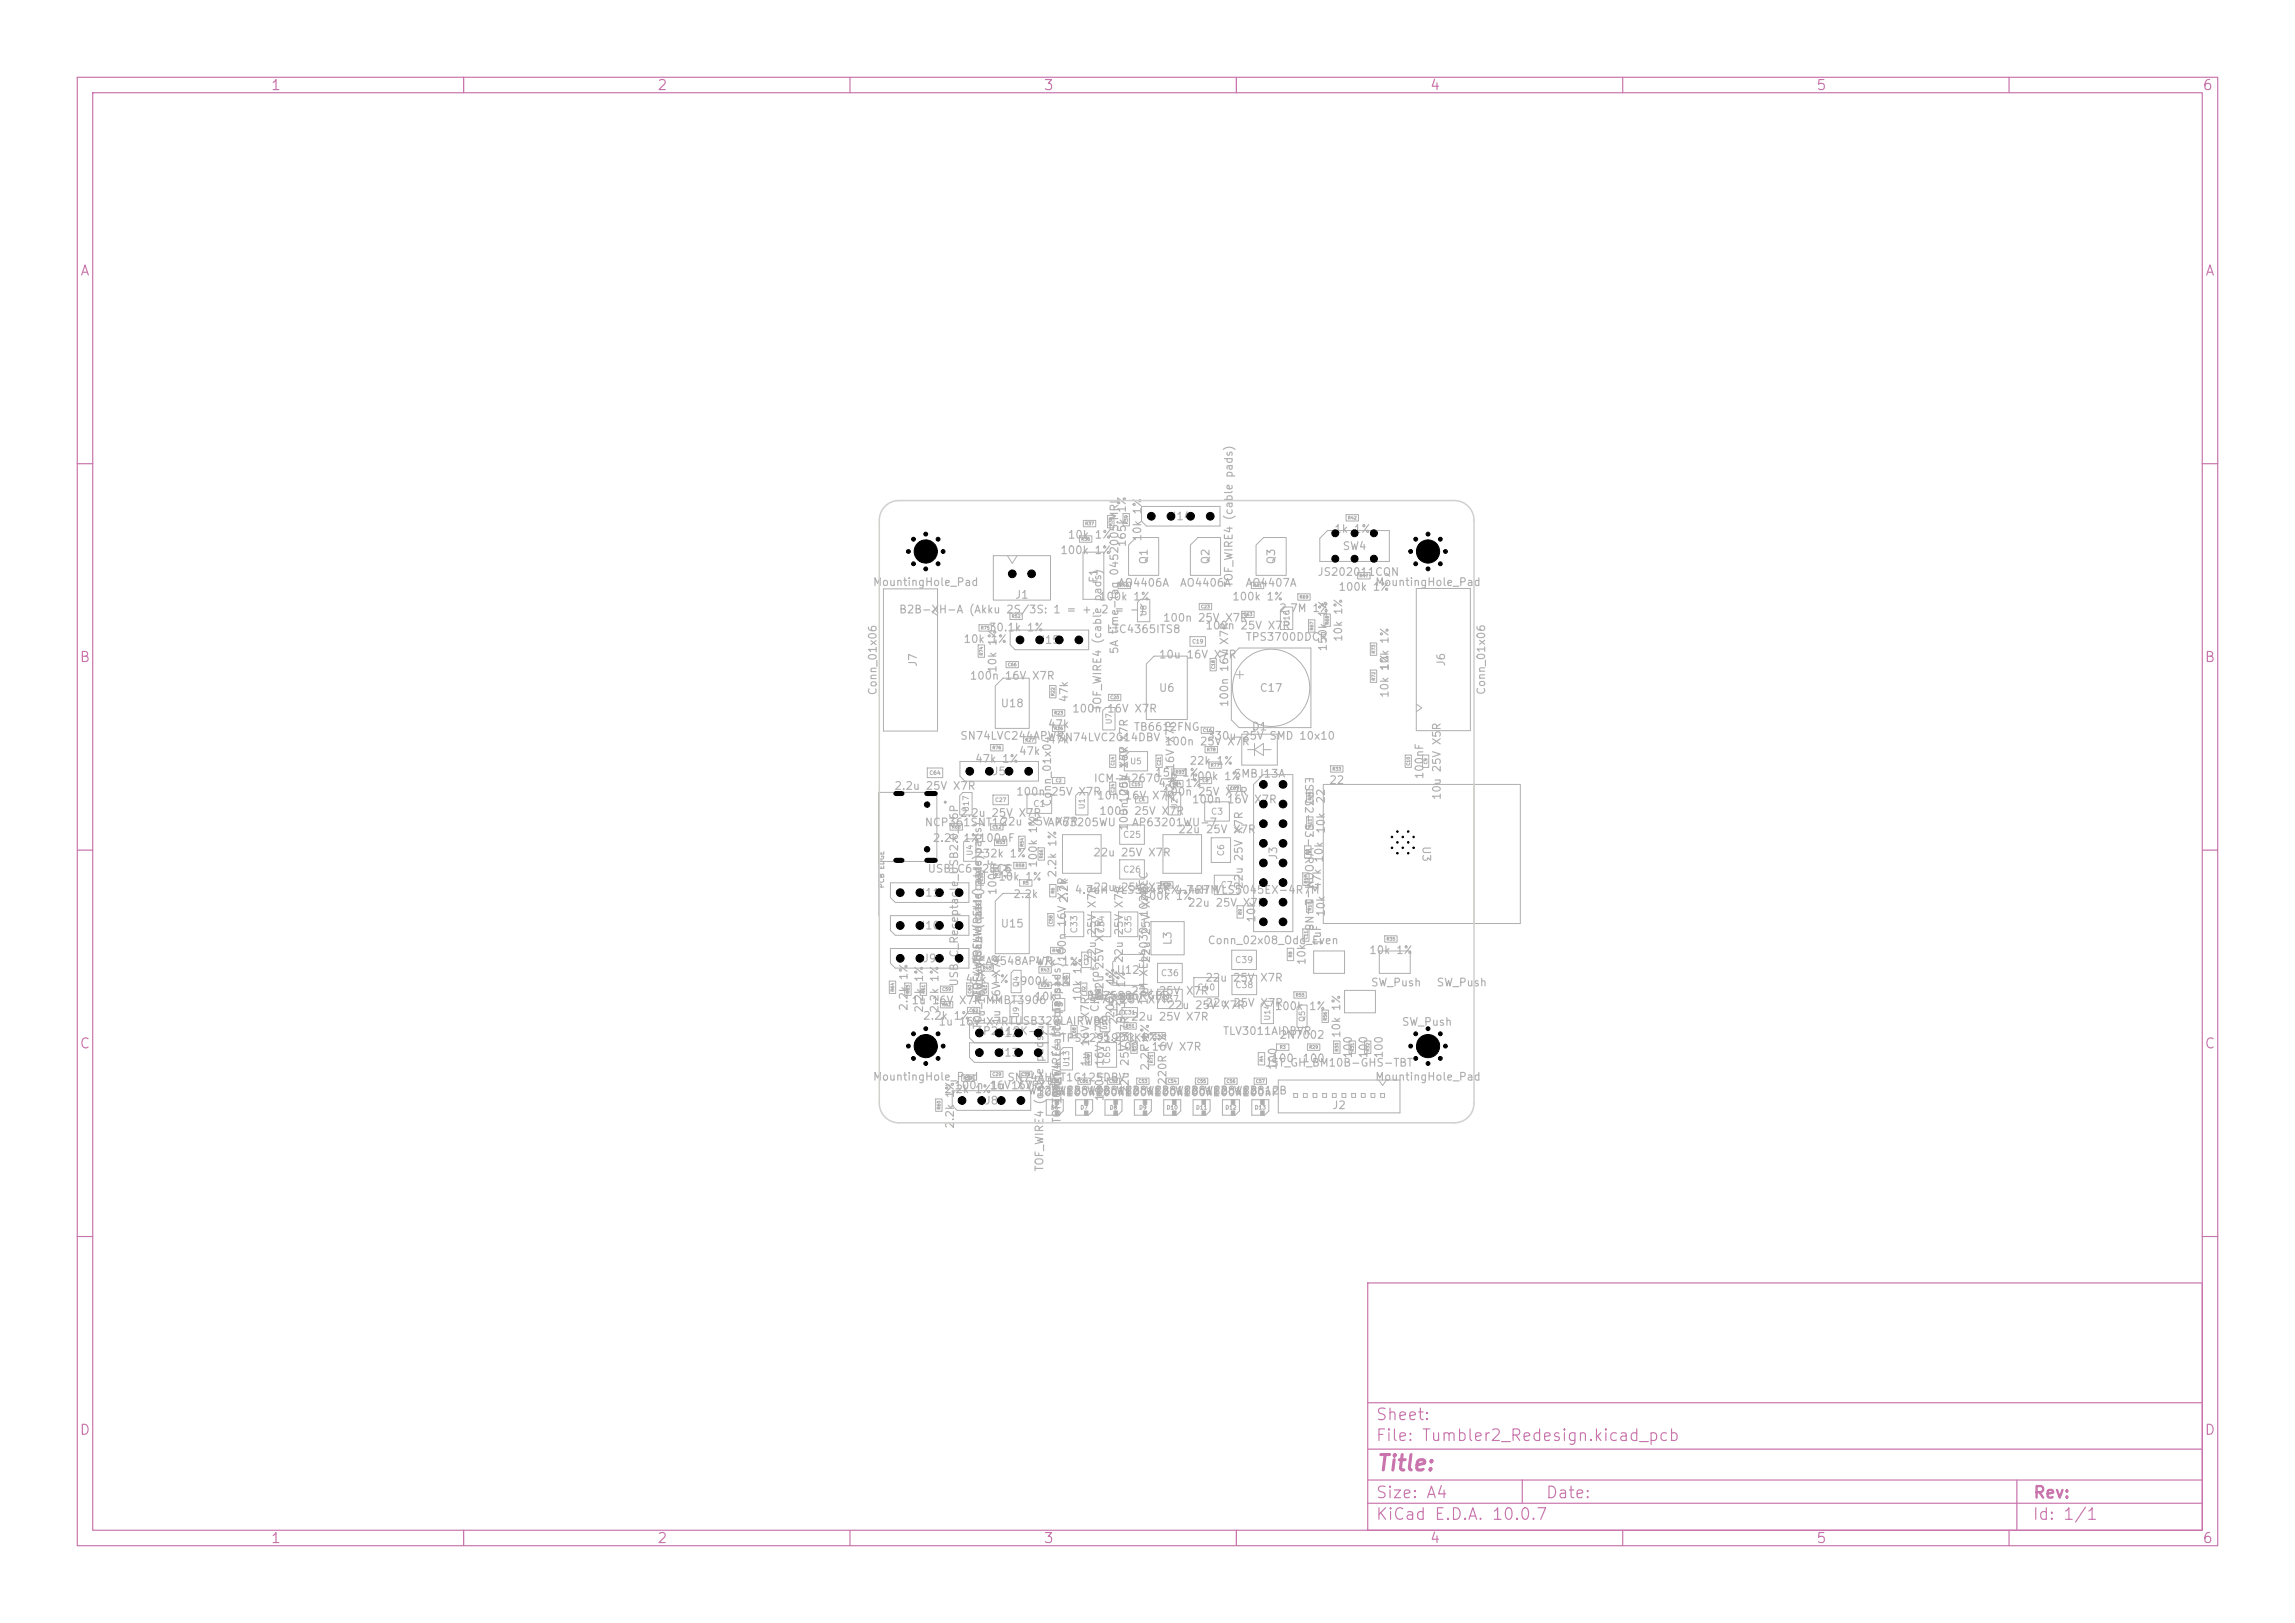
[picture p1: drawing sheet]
<svg xmlns="http://www.w3.org/2000/svg" width="297mm" height="210mm" viewBox="0 0 297 210" stroke-linecap="round" stroke-linejoin="round" font-family="sans-serif">
<defs><g id="words">
<text font-size="2" fill="#c872ab" x="178" y="190.8">Title:</text>
<g font-size="1.5" fill="#c872ab">
<text x="178" y="184.1">Sheet:</text>
<text x="178" y="186.8">File: Tumbler2_Redesign.kicad_pcb</text>
<text x="178" y="197">KiCad E.D.A. 10.0.7</text>
<text x="178" y="194.2">Size: A4</text>
<text x="200" y="194.2">Date:</text>
<text x="263" y="197">Id: 1/1</text>
<text x="263" y="194.2">Rev:</text>
</g>
<g font-size="1.3" fill="#c872ab">
<text x="35" y="12">1</text>
<text x="85" y="12">2</text>
<text x="135" y="12">3</text>
<text x="185" y="12">4</text>
<text x="235" y="12">5</text>
<text x="285" y="12">6</text>
<text x="10.3" y="36">A</text>
<text x="285.3" y="36">A</text>
<text x="10.2" y="86">B</text>
<text x="285.2" y="86">B</text>
<text x="10.2" y="136">C</text>
<text x="285.2" y="136">C</text>
<text x="10.2" y="186">D</text>
<text x="285.2" y="186">D</text>
<text x="35" y="200">1</text>
<text x="85" y="200">2</text>
<text x="135" y="200">3</text>
<text x="185" y="200">4</text>
<text x="235" y="200">5</text>
<text x="285" y="200">6</text>
</g>
<g font-size="1" fill="#afafaf">
<text x="137.1" y="71.9">100k 1%</text>
<text x="138.1" y="69.9">10k 1%</text>
<text x="145.9" y="70.9" transform="rotate(-90 145.9 70.9)">165k 1%</text>
<text x="147.9" y="70.1" transform="rotate(-90 147.9 70.1)">10k 1%</text>
<text x="151.4" y="67.6">J14</text>
<text x="172.6" y="69.2">1k 1%</text>
<text x="173.7" y="71.4">SW4</text>
<text x="112.9" y="76.1">MountingHole_Pad</text>
<text x="131.3" y="77.7">J1</text>
<text x="142.1" y="77.9">100k 1%</text>
<text x="142.3" y="75.5" transform="rotate(-90 142.3 75.5)">F1</text>
<text x="144.6" y="76.2">AO4406A</text>
<text x="148.8" y="73.1" transform="rotate(-90 148.8 73.1)">Q1</text>
<text x="152.6" y="76.2">AO4406A</text>
<text x="156.8" y="73.1" transform="rotate(-90 156.8 73.1)">Q2</text>
<text x="159.4" y="77.9">100k 1%</text>
<text x="159.8" y="76.1" transform="rotate(-90 159.8 76.1)">TOF_WIRE4 (cable pads)</text>
<text x="161.1" y="76.2">AO4407A</text>
<text x="165.3" y="73.1" transform="rotate(-90 165.3 73.1)">Q3</text>
<text x="170.4" y="74.8">JS202011CQN</text>
<text x="173.1" y="76.7">100k 1%</text>
<text x="177.9" y="76.1">MountingHole_Pad</text>
<text x="116.3" y="79.6">B2B-XH-A (Akku 2S/3S: 1 = +, 2 = -)</text>
<text x="124.6" y="83.4">10k 1%</text>
<text x="127.9" y="81.9">30.1k 1%</text>
<text x="134.4" y="83.6">J15</text>
<text x="143.1" y="82.2">LTC4365ITS8</text>
<text x="150.4" y="80.7">100n 25V X7R</text>
<text x="155.9" y="81.7">100n 25V X7R</text>
<text x="161.1" y="83.2">TPS3700DDCR</text>
<text x="165.5" y="79.4">2.7M 1%</text>
<text x="173.9" y="83.1" transform="rotate(-90 173.9 83.1)">10k 1%</text>
<text x="118.9" y="86.4" transform="rotate(-90 118.9 86.4)">J7</text>
<text x="125.4" y="88.2">100n 16V</text>
<text x="129.2" y="87.1" transform="rotate(-90 129.2 87.1)">10k 1%</text>
<text x="133.5" y="88.2">X7R</text>
<text x="145" y="84.7" transform="rotate(-90 145 84.7)">5A time-lag 0452005.MRL</text>
<text x="149.9" y="85.4">10u 16V X7R</text>
<text x="149.9" y="89.8">U6</text>
<text x="162.9" y="89.8">C17</text>
<text x="171.9" y="84.4" transform="rotate(-90 171.9 84.4)">150k 1%</text>
<text x="179.9" y="86.9" transform="rotate(-90 179.9 86.9)">10k 1%</text>
<text x="187.2" y="86.3" transform="rotate(-90 187.2 86.3)">J6</text>
<text x="192.4" y="90" transform="rotate(-90 192.4 90)">Conn_01x06</text>
<text x="113.7" y="90" transform="rotate(-90 113.7 90)">Conn_01x06</text>
<text x="124.2" y="96">SN74LVC244APWR</text>
<text x="129.4" y="91.8">U18</text>
<text x="135.5" y="94.4">47k</text>
<text x="138.4" y="91" transform="rotate(-90 138.4 91)">47k</text>
<text x="138.7" y="92.4">100n</text>
<text x="142.8" y="92.1" transform="rotate(-90 142.8 92.1)">TOF_WIRE4 (cable pads)</text>
<text x="143.2" y="92.4">16V X7R</text>
<text x="146.7" y="94.8">TB6612FNG</text>
<text x="156.1" y="96">330u 25V SMD 10x10</text>
<text x="159.2" y="91.6" transform="rotate(-90 159.2 91.6)">100n 16V X7R</text>
<text x="161.9" y="94.8">D1</text>
<text x="179.9" y="90.4" transform="rotate(-90 179.9 90.4)">10k 1%</text>
<text x="126.1" y="98.9">47k 1%</text>
<text x="128.4" y="100.6">J5</text>
<text x="131.8" y="97.9">47k</text>
<text x="135.5" y="96.4">47k</text>
<text x="136.8" y="96.2">SN74LVC2G14DBV</text>
<text x="141.5" y="101.5">ICM-42670-P</text>
<text x="146.2" y="99.6" transform="rotate(-90 146.2 99.6)">16V</text>
<text x="146.2" y="99.5" transform="rotate(-90 146.2 99.5)">X7R X7R</text>
<text x="149.4" y="100.7">15k 1%</text>
<text x="150.7" y="96.7">100n 25V X7R</text>
<text x="153.9" y="99.2">22k 1%</text>
<text x="153.9" y="101.2">100k 1%</text>
<text x="159.6" y="100.9">SMBJ13A</text>
<text x="168.6" y="100.4" transform="rotate(90 168.6 100.4)">ESP32-S3-WROOM-1-N8</text>
<text x="171.9" y="101.7">22</text>
<text x="184.4" y="100.9" transform="rotate(-90 184.4 100.9)">100nF</text>
<text x="115.7" y="102.4">2.2u 25V X7R</text>
<text x="119.6" y="107.2">NCP361SNT1G</text>
<text x="124.2" y="105.9">2.2u 25V X7R</text>
<text x="129.4" y="107.1">22u 25VAP63205WU</text>
<text x="131.4" y="103.2">100n 25V</text>
<text x="136.3" y="104.4" transform="rotate(-90 136.3 104.4)">Conn_01x04</text>
<text x="136.5" y="107.1">X7R</text>
<text x="139.5" y="103.2">X7R</text>
<text x="141.9" y="103.7">10n 16V X7R</text>
<text x="142.2" y="105.7">100n 25V X7R</text>
<text x="146.2" y="107.6" transform="rotate(-90 146.2 107.6)">100n100n</text>
<text x="146.2" y="103.1" transform="rotate(-90 146.2 103.1)">25V</text>
<text x="146.4" y="107.2">AP63201WU-7</text>
<text x="149.8" y="102.1">47k 1%</text>
<text x="150.4" y="103.2">100n 25V X7R</text>
<text x="152.2" y="103.8" transform="rotate(-90 152.2 103.8)">2.2u 16V X7R</text>
<text x="154.2" y="104.2">100n 16V X7R</text>
<text x="171.7" y="108" transform="rotate(-90 171.7 108)">10k</text>
<text x="171.7" y="104.1" transform="rotate(-90 171.7 104.1)">22</text>
<text x="186.7" y="103.6" transform="rotate(-90 186.7 103.6)">10u 25V X5R</text>
<text x="120" y="113.2">USBLC6-2SC6</text>
<text x="120.6" y="109.2">2.2k 1%100nF</text>
<text x="126.1" y="111.2">232k 1%</text>
<text x="131.2" y="113.9" transform="rotate(-90 131.2 113.9)">1M</text>
<text x="134.4" y="112.4" transform="rotate(-90 134.4 112.4)">100k 1%</text>
<text x="136.9" y="113.6" transform="rotate(-90 136.9 113.6)">2.2k 1%</text>
<text x="141.4" y="111.1">22u 25V X7R</text>
<text x="152.4" y="108.1">22u</text>
<text x="156" y="108.1">25V X7R</text>
<text x="165.5" y="111.3" transform="rotate(-90 165.5 111.3)">J3</text>
<text x="183.8" y="109.4" transform="rotate(90 183.8 109.4)">U3</text>
<text x="118.9" y="116.3">J11</text>
<text x="129.1" y="114.2">10k 1%</text>
<text x="129.2" y="115.9" transform="rotate(-90 129.2 115.9)">100nF</text>
<text x="131.1" y="116.4">2.2k</text>
<text x="138.2" y="116.5" transform="rotate(-90 138.2 116.5)">X7R</text>
<text x="139" y="115.9">4.7uH VLS5045EX-4R7M</text>
<text x="141.4" y="115.6">22u 25V X7R</text>
<text x="142.1" y="117.6" transform="rotate(-90 142.1 117.6)">X7R</text>
<text x="145.6" y="117.6" transform="rotate(-90 145.6 117.6)">X7R</text>
<text x="147.6" y="116.7">100k 1%</text>
<text x="152" y="115.9">4.7uH VLS5045EX-4R7M</text>
<text x="153.6" y="117.6">22u 25V X7R</text>
<text x="161.1" y="115.1" transform="rotate(-90 161.1 115.1)">22u 25V X7R</text>
<text x="162.7" y="119.5" transform="rotate(-90 162.7 119.5)">10k</text>
<text x="171.2" y="115.2" transform="rotate(-90 171.2 115.2)">47k 10k</text>
<text x="171.7" y="118.7" transform="rotate(-90 171.7 118.7)">10k</text>
<text x="118.9" y="120.5">J10</text>
<text x="119.4" y="124.8">J9</text>
<text x="125.7" y="125.1">TCA9548APWR</text>
<text x="127.3" y="124.6" transform="rotate(-90 127.3 124.6)">(cable pads)pads)pads)</text>
<text x="129.4" y="120.3">U15</text>
<text x="133.9" y="125.2">47k 1%</text>
<text x="138.2" y="124.6" transform="rotate(-90 138.2 124.6)">100n 16V 2.2k</text>
<text x="142.1" y="124.7" transform="rotate(-90 142.1 124.7)">22u</text>
<text x="142.1" y="121.1" transform="rotate(-90 142.1 121.1)">25V</text>
<text x="145.6" y="124.7" transform="rotate(-90 145.6 124.7)">22u</text>
<text x="145.6" y="121.1" transform="rotate(-90 145.6 121.1)">25V</text>
<text x="149.1" y="124.7" transform="rotate(-90 149.1 124.7)">22u 25V X7R</text>
<text x="151.9" y="122.4" transform="rotate(-90 151.9 122.4)">L3</text>
<text x="156.2" y="122.4">Conn_02x08_Odd_Even</text>
<text x="169.2" y="125" transform="rotate(-90 169.2 125)">10k</text>
<text x="171.2" y="122.5" transform="rotate(-90 171.2 122.5)">1uF</text>
<text x="177.1" y="123.7">10k 1%</text>
<text x="117.7" y="130.9" transform="rotate(-90 117.7 130.9)">2.2k 1%</text>
<text x="117.9" y="130.2">1u 16V X7R MMBT3906</text>
<text x="119.7" y="131.1" transform="rotate(-90 119.7 131.1)">2.2k 1%</text>
<text x="121.7" y="131.1" transform="rotate(-90 121.7 131.1)">2.2k 1%</text>
<text x="124.2" y="127.7" transform="rotate(-90 124.2 127.7)">USB_C_Receptacle_USB2.0_16P</text>
<text x="124.9" y="127.4">47k 1%</text>
<text x="127.3" y="129" transform="rotate(-90 127.3 129)">TOF_WIRE4 (cable</text>
<text x="131.9" y="127.7">900k 1%</text>
<text x="133.8" y="129.7">10k</text>
<text x="140.2" y="129.6" transform="rotate(-90 140.2 129.6)">10k 1%</text>
<text x="140.5" y="129.6">BQ25886RGER</text>
<text x="140.9" y="130.1">4.7u 25V X7R</text>
<text x="142.4" y="131.1" transform="rotate(-90 142.4 131.1)">CHG rot</text>
<text x="143" y="129.5" transform="rotate(-90 143 129.5)">2.2u 25V X7R</text>
<text x="144.4" y="126.3">U12</text>
<text x="144.4" y="131.9" transform="rotate(-90 144.4 131.9)">200k</text>
<text x="144.4" y="127.4" transform="rotate(-90 144.4 127.4)">1%</text>
<text x="146.3" y="129">22u</text>
<text x="148.8" y="130.1" transform="rotate(-90 148.8 130.1)">1uH XEL4030-102MEC</text>
<text x="149.9" y="129">25V</text>
<text x="151" y="130.8">22u 25V X7R</text>
<text x="153.4" y="129">X7R</text>
<text x="155.9" y="127.3">22u</text>
<text x="155.9" y="130.5">22u 25V X7R</text>
<text x="159.5" y="127.3">25V</text>
<text x="163" y="127.3">X7R</text>
<text x="164.9" y="130.9">100k</text>
<text x="169.3" y="130.9">1%</text>
<text x="177.3" y="127.9">SW_Push</text>
<text x="185.8" y="127.9">SW_Push</text>
<text x="119.4" y="132.2">2.2k 1%</text>
<text x="121.4" y="132.9">1u 16V X7RTUSB320LAIRWBR</text>
<text x="126.3" y="134.2">AP2112K-3.3</text>
<text x="127.3" y="133.3" transform="rotate(-90 127.3 133.3)">TOF_WIRE4 TOF_WIRE4 (cable</text>
<text x="127.7" y="132.6" transform="rotate(-90 127.7 132.6)">1u 16V X7R</text>
<text x="129.1" y="134.4">J12</text>
<text x="129.1" y="137">J13</text>
<text x="129.7" y="132.6" transform="rotate(-90 129.7 132.6)">1u 16V X7R</text>
<text x="137.2" y="135.1">TPS22919DCKR</text>
<text x="142.7" y="134.9">5.23k</text>
<text x="143" y="134.5" transform="rotate(-90 143 134.5)">X7R</text>
<text x="144.4" y="136.2">100n 16V X7R</text>
<text x="144.8" y="132.7" transform="rotate(-90 144.8 132.7)">2.15k 1%</text>
<text x="145.8" y="132.5" transform="rotate(-90 145.8 132.5)">953R 1%</text>
<text x="146.3" y="132.3">22u 25V X7R</text>
<text x="158.2" y="134.2">TLV3011AIDBVR</text>
<text x="164.5" y="137.7">100</text>
<text x="165.5" y="134.7">2N7002</text>
<text x="168.5" y="137.7">100</text>
<text x="173.7" y="134.4" transform="rotate(-90 173.7 134.4)">10k 1%</text>
<text x="175.2" y="137" transform="rotate(-90 175.2 137)">100</text>
<text x="177.2" y="137" transform="rotate(-90 177.2 137)">100</text>
<text x="179.2" y="137" transform="rotate(-90 179.2 137)">100</text>
<text x="181.3" y="133">SW_Push</text>
<text x="112.9" y="140.1">MountingHole_Pad</text>
<text x="122.1" y="141.7">2.2k 1%</text>
<text x="123.4" y="141.2">100n 16V16V</text>
<text x="127.4" y="143.2">J8</text>
<text x="128.1" y="141.2">1u</text>
<text x="130.3" y="140.2">SN74AHCT1G125DBV</text>
<text x="131.5" y="141.2">X7RX7R</text>
<text x="132.9" y="141.9">WS2812B WS2812B WS2812B WS2812B</text>
<text x="134.1" y="142.1">100nF</text>
<text x="136.7" y="141.9">WS2812B WS2812B WS2812B WS2812B</text>
<text x="137.5" y="142.9" transform="rotate(-90 137.5 142.9)">TOF_WIRE4 (cable pads)</text>
<text x="137.9" y="142.1">100nF</text>
<text x="141.2" y="138.1" transform="rotate(-90 141.2 138.1)">1u 16V X7R</text>
<text x="141.7" y="142.1">100nF</text>
<text x="143" y="142.6" transform="rotate(-90 143 142.6)">100n</text>
<text x="143" y="138.1" transform="rotate(-90 143 138.1)">16V</text>
<text x="145.5" y="142.1">100nF</text>
<text x="146.3" y="141.6" transform="rotate(-90 146.3 141.6)">22u 25V X7R</text>
<text x="148.9" y="138.6" transform="rotate(-90 148.9 138.6)">2.2k 1%</text>
<text x="149.3" y="142.1">100nF</text>
<text x="151.2" y="140.5" transform="rotate(-90 151.2 140.5)">220R 1%</text>
<text x="153.1" y="142.1">100nF</text>
<text x="156.9" y="142.1">100nF</text>
<text x="160.7" y="142.1">100nF</text>
<text x="163.7" y="138.3">JST_GH_BM10B-GHS-TBT</text>
<text x="165.4" y="138.5" transform="rotate(-90 165.4 138.5)">100</text>
<text x="172.3" y="143.8">J2</text>
<text x="177.9" y="140.1">MountingHole_Pad</text>
<text x="123.7" y="146.1" transform="rotate(-90 123.7 146.1)">2.2k 1%</text>
<text x="137.5" y="145.5" transform="rotate(-90 137.5 145.5)">TOF_WIRE4 (cable pads)</text>
<text x="135.3" y="151.7" transform="rotate(-90 135.3 151.7)">TOF_WIRE4 (cable pads)</text>
</g>
<g font-size=".8" fill="#afafaf">
<text x="146.2" y="99.1">U5</text>
<text x="133.6" y="104.6">C1</text>
<text x="156.6" y="105.6">C3</text>
<text x="145.3" y="108.6">C25</text>
<text x="145.3" y="113.1">C26</text>
<text x="158.6" y="110.9" transform="rotate(-90 158.6 110.9)">C6</text>
<text x="157.9" y="115.1">C7</text>
<text x="139.6" y="120.8" transform="rotate(-90 139.6 120.8)">C33</text>
<text x="143.1" y="120.8" transform="rotate(-90 143.1 120.8)">C34</text>
<text x="146.6" y="120.8" transform="rotate(-90 146.6 120.8)">C35</text>
<text x="159.8" y="124.8">C39</text>
<text x="150.2" y="126.5">C36</text>
<text x="150.2" y="129.9">C37</text>
<text x="154.9" y="128.4">C40</text>
<text x="159.8" y="128.1">C38</text>
<text x="143.9" y="137.7" transform="rotate(-90 143.9 137.7)">C65</text>
</g>
<g font-size=".7" fill="#afafaf">
<text x="148.5" y="79.8" transform="rotate(-90 148.5 79.8)">U8</text>
<text x="167" y="81.1" transform="rotate(-90 167 81.1)">U16</text>
<text x="144" y="93.8" transform="rotate(-90 144 93.8)">U7</text>
<text x="125.5" y="105.1" transform="rotate(-90 125.5 105.1)">U17</text>
<text x="140.5" y="104.8" transform="rotate(-90 140.5 104.8)">U1</text>
<text x="152.5" y="104.8" transform="rotate(-90 152.5 104.8)">U2</text>
<text x="126" y="110.8" transform="rotate(-90 126 110.8)">U4</text>
<text x="132" y="131.8" transform="rotate(-90 132 131.8)">U9</text>
<text x="132" y="127.8" transform="rotate(-90 132 127.8)">Q4</text>
<text x="164.5" y="132.1" transform="rotate(-90 164.5 132.1)">U14</text>
<text x="169" y="132.3" transform="rotate(-90 169 132.3)">Q5</text>
<text x="138.5" y="138.1" transform="rotate(-90 138.5 138.1)">U13</text>
</g>
<text font-size=".6" fill="#afafaf" x="114.6" y="115" transform="rotate(-90 114.6 115)">PCB EDGE</text>
<g font-size=".5" fill="#afafaf">
<text x="154.2" y="83.4">C19</text>
<text x="120.2" y="100.4">C64</text>
<text x="128.7" y="103.9">C27</text>
<text x="141" y="125" transform="rotate(-90 141 125)">C32</text>
<text x="145.4" y="131.4">C31</text>
<text x="143.4" y="133.3" transform="rotate(-90 143.4 133.3)">U11</text>
<text x="136" y="143.7">D6</text>
<text x="139.8" y="143.7">D7</text>
<text x="143.6" y="143.7">D8</text>
<text x="147.4" y="143.7">D9</text>
<text x="150.9" y="143.7">D10</text>
<text x="154.7" y="143.7">D11</text>
<text x="158.5" y="143.7">D12</text>
<text x="162.3" y="143.7">D13</text>
</g>
<g font-size=".4" fill="#afafaf">
<text x="139.9" y="70.1">R36</text>
<text x="140.4" y="68.1">R37</text>
<text x="144.1" y="68.1" transform="rotate(-90 144.1 68.1)">R38</text>
<text x="146.1" y="67.9" transform="rotate(-90 146.1 67.9)">R39</text>
<text x="174.4" y="67.3">R42</text>
<text x="144.9" y="76.1">R40</text>
<text x="162.1" y="76.1">R41</text>
<text x="168.1" y="77.6">R69</text>
<text x="175.9" y="74.8">R47</text>
<text x="126.9" y="81.6">R75</text>
<text x="130.9" y="80.1">R52</text>
<text x="155.4" y="78.8">C23</text>
<text x="160.9" y="79.8">C63</text>
<text x="170.1" y="81.6" transform="rotate(-90 170.1 81.6)">R67</text>
<text x="172.1" y="80.9" transform="rotate(-90 172.1 80.9)">R68</text>
<text x="127.3" y="84.9" transform="rotate(-90 127.3 84.9)">R74</text>
<text x="130.4" y="86.3">C66</text>
<text x="157.3" y="86.6" transform="rotate(-90 157.3 86.6)">C18</text>
<text x="178.1" y="88.1" transform="rotate(-90 178.1 88.1)">R72</text>
<text x="178.1" y="84.6" transform="rotate(-90 178.1 84.6)">R73</text>
<text x="136.4" y="92.6">R23</text>
<text x="136.4" y="94.6">R26</text>
<text x="136.6" y="90.1" transform="rotate(-90 136.6 90.1)">R22</text>
<text x="143.6" y="90.6">C20</text>
<text x="155.6" y="94.8">C16</text>
<text x="128.4" y="97.1">R76</text>
<text x="132.6" y="96.1">R27</text>
<text x="136.6" y="101.3">C2</text>
<text x="144.3" y="99.1" transform="rotate(-90 144.3 99.1)">C14</text>
<text x="146.4" y="101.8">C15</text>
<text x="150.3" y="99.1" transform="rotate(-90 150.3 99.1)">C21</text>
<text x="151.7" y="101.7">R94</text>
<text x="152.1" y="100.2">R93</text>
<text x="155.6" y="101.3">C8</text>
<text x="156.1" y="97.3">R78</text>
<text x="156.6" y="99.3">R77</text>
<text x="172.4" y="99.8">R33</text>
<text x="182.6" y="99.1" transform="rotate(-90 182.6 99.1)">C10</text>
<text x="184.8" y="98.9" transform="rotate(-90 184.8 98.9)">C9</text>
<text x="123.1" y="107.3">R65</text>
<text x="128.4" y="107.3">C12</text>
<text x="144.3" y="102.6" transform="rotate(-90 144.3 102.6)">C24</text>
<text x="147.3" y="103.8">C4</text>
<text x="159.1" y="102.3">C67</text>
<text x="169.8" y="107.1" transform="rotate(-90 169.8 107.1)">R11</text>
<text x="169.8" y="103.6" transform="rotate(-90 169.8 103.6)">R34</text>
<text x="128.9" y="109.3">R53</text>
<text x="129.3" y="113.4" transform="rotate(-90 129.3 113.4)">R14</text>
<text x="131.4" y="112.3">R58</text>
<text x="132.6" y="109.6" transform="rotate(-90 132.6 109.6)">R54</text>
<text x="135.1" y="111.1" transform="rotate(-90 135.1 111.1)">R66</text>
<text x="169.6" y="110.7" transform="rotate(-90 169.6 110.7)">R7</text>
<text x="127.3" y="114.1" transform="rotate(-90 127.3 114.1)">C13</text>
<text x="132.3" y="114.6">R5</text>
<text x="136.3" y="119.6" transform="rotate(-90 136.3 119.6)">C58</text>
<text x="136.6" y="115.7" transform="rotate(-90 136.6 115.7)">R6</text>
<text x="150.4" y="114.8">R70</text>
<text x="160.8" y="118.4" transform="rotate(-90 160.8 118.4)">R9</text>
<text x="169.3" y="114.4" transform="rotate(-90 169.3 114.4)">R17</text>
<text x="169.8" y="117.9" transform="rotate(-90 169.8 117.9)">R10</text>
<text x="127.1" y="125.6">R45</text>
<text x="134.6" y="125.8">R43</text>
<text x="136.1" y="123.3">R46</text>
<text x="167.3" y="123.9" transform="rotate(-90 167.3 123.9)">R8</text>
<text x="169.3" y="121.6" transform="rotate(-90 169.3 121.6)">C11</text>
<text x="179.4" y="121.8">R35</text>
<text x="115.8" y="128.4" transform="rotate(-90 115.8 128.4)">R64</text>
<text x="117.8" y="128.6" transform="rotate(-90 117.8 128.6)">R63</text>
<text x="119.8" y="128.6" transform="rotate(-90 119.8 128.6)">R61</text>
<text x="121.9" y="130.3">R62</text>
<text x="121.9" y="128.3">C59</text>
<text x="125.4" y="131.1">C62</text>
<text x="125.8" y="128.6" transform="rotate(-90 125.8 128.6)">C60</text>
<text x="127.8" y="128.6" transform="rotate(-90 127.8 128.6)">C61</text>
<text x="134.6" y="127.8">R28</text>
<text x="136.4" y="130.3">U10</text>
<text x="138.3" y="127.4" transform="rotate(-90 138.3 127.4)">R44</text>
<text x="140.6" y="128.4" transform="rotate(-90 140.6 128.4)">D2</text>
<text x="142.6" y="129.1" transform="rotate(-90 142.6 129.1)">R48</text>
<text x="167.6" y="129.1">R55</text>
<text x="139.3" y="134.1" transform="rotate(-90 139.3 134.1)">C68</text>
<text x="141.2" y="137.6" transform="rotate(-90 141.2 137.6)">C41</text>
<text x="145.6" y="133.1">R51</text>
<text x="147.1" y="136.1" transform="rotate(-90 147.1 136.1)">R57</text>
<text x="149.3" y="137.6" transform="rotate(-90 149.3 137.6)">R71</text>
<text x="149.4" y="134.3">C42</text>
<text x="163.6" y="137.4" transform="rotate(-90 163.6 137.4)">R4</text>
<text x="165.6" y="135.8">R3</text>
<text x="169.4" y="135.8">R29</text>
<text x="171.8" y="132.1" transform="rotate(-90 171.8 132.1)">R56</text>
<text x="173.3" y="136.1" transform="rotate(-90 173.3 136.1)">R30</text>
<text x="175.3" y="136.1" transform="rotate(-90 175.3 136.1)">R31</text>
<text x="177.3" y="136.1" transform="rotate(-90 177.3 136.1)">R32</text>
<text x="121.8" y="143.6" transform="rotate(-90 121.8 143.6)">R60</text>
<text x="124.6" y="139.8">R59</text>
<text x="128.4" y="139.3">C29</text>
<text x="132.1" y="139.3">C28</text>
<text x="135.9" y="140.2">C50</text>
<text x="139.7" y="140.2">C51</text>
<text x="143.5" y="140.2">C52</text>
<text x="147.3" y="140.2">C53</text>
<text x="151.1" y="140.2">C54</text>
<text x="154.9" y="140.2">C55</text>
<text x="158.7" y="140.2">C56</text>
<text x="162.5" y="140.2">C57</text>
</g>
<g font-size=".3" fill="#afafaf">
<text x="145.4" y="129.5" transform="rotate(-90 145.4 129.5)">R49</text>
<text x="146.4" y="129.5" transform="rotate(-90 146.4 129.5)">R50</text>
</g>
</g></defs>
<g fill="none" stroke="#c872ab" stroke-width=".15">
<path d="M10 10h277v190h-277zM12 12h273v186h-273zM60 10v2M110 10v2M160 10v2M210 10v2M260 10v2M10 60h2M285 60h2M10 110h2M285 110h2M10 160h2"/>
<path d="M177 166h108v32h-108zM285 160h2M60 198v2M110 198v2M160 198v2M177 194.5h108M177 191.5h108M177 187.5h108M177 181.5h108M197 191.5v3M210 198v2M260 198v2"/>
<path d="M261 191.5v6.5"/>
</g>
<g fill="none" stroke="#afafaf" stroke-width=".13">
<path d="M114.3 76.2h7v18.4h-7zM121.3 78.6l-.7 .5 .7 .5M128.5 71.9h7.4v5.8h-7.4zM130.4 71.9l.6 1 .6-1M130.7 79.3h1.6v.9h-1.6zM139.7 69.3h1.6v.9h-1.6zM140.2 71.5h2.6v6.1h-2.6zM140.2 67.3h1.6v.9h-1.6zM143.3 66.7h.9v1.6h-.9zM144.7 75.3h1.6v.9h-1.6zM145.3 66.4h.9v1.6h-.9zM146 70.5l1-.9h2.9v4.8h-3.9z"/>
<path d="M147.6 77.6h1.2v2.8h-1.6v-2.4zM147.7 65.5h10.2v2.6h-9.5l-.7-.7zM154 70.5l1-.9h2.9v4.8h-3.9zM155.2 78.1h1.6v.8h-1.6zM160.7 79.1h1.6v.8h-1.6zM161.9 75.3h1.7v.9h-1.7zM163.5 69.6h3v4.8h-3.9v-3.9zM166.1 78.6h1.2v2.8h-1.6v-2.4zM167.9 76.8h1.7v.9h-1.7zM171.3 79.4h.9v1.6h-.9zM171.8 68.7h8v4h-9v-3zM174.2 66.6h1.6v.8h-1.6z"/>
<path d="M175.7 74.1h1.6v.8h-1.6zM183.3 76.1h7v18.4h-7zM120 99.4h2v1.2h-2zM124.2 98.5h10.2v2.6h-9.5l-.7-.7zM126.6 83.4h.8v1.7h-.8zM126.7 80.8h1.6v.9h-1.6zM128.2 96.3h1.6v.9h-1.6zM129.8 87.7h3.4v6.6h-4.4v-5.6zM130.2 85.6h1.6v.8h-1.6zM130.7 81.5h10.2v2.6h-9.5l-.7-.7zM132.5 95.3h1.6v.9h-1.6zM135.8 88.7h.9v1.6h-.9z"/>
<path d="M136.2 91.8h1.6v.9h-1.6zM136.2 93.8h1.6v.9h-1.6zM143.1 91.5h1.2v2.9h-1.6v-2.4zM143.5 89.8h1.6v.9h-1.6zM143.6 97.7h.8v1.6h-.8zM146.1 97.3h2.4v2.5h-3v-1.9zM149.3 84.9h4.3v8.2h-5.3v-7.2zM149.6 97.7h.8v1.6h-.8zM151.9 99.5h1.6v.8h-1.6zM154 82.4h2v1.2h-2zM155.5 94.1h1.5v.8h-1.5zM155.9 96.6h1.7v.8h-1.7z"/>
<path d="M156.5 98.6h1.5v.8h-1.5zM156.6 85.2h.8v1.6h-.8zM159.3 84.9l1-1h9.3v10.3h-9.3l-1-1zM159.9 87.3h1M160.4 86.8v1M160.7 95h4.6v4h-4.6zM161.4 97h1M162.4 96.2v1.6M162.4 97l1.1-.8v1.6zM163.5 97h1M169.3 80.2h.9v1.6h-.9zM172.2 99.1h1.6v.8h-1.6z"/>
<path d="M177.3 86.7h.9v1.6h-.9zM177.3 83.2h.9v1.6h-.9zM181.9 97.7h.7v1.6h-.7zM183.3 91.1l.7 .5-.7 .5M184.1 97.7h.8v1.6h-.8zM113.7 102.5h7.5v9h-7.5zM113.7 102.5v16M115.2 118.5h10.2v2.5h-9.5l-.7-.6zM115.2 114.2h10.2v2.6h-9.5l-.7-.7zM122.9 106.6h1.6v.8h-1.6zM124.6 102.5h1.2v2.9h-1.6v-2.4zM125.1 108.5h1.2v3h-1.6v-2.5z"/>
<path d="M126.6 112.7h.8v1.6h-.8zM128.2 106.6h1.6v.8h-1.6zM128.5 102.9h2v1.2h-2zM128.6 112h.8v1.5h-.8zM128.7 108.6h1.6v.8h-1.6zM129.8 115.6h3.4v7.8h-4.4v-6.8zM131.2 111.6h1.6v.8h-1.6zM131.8 108.2h.9v1.6h-.9zM131.9 113.8h1.6v.9h-1.6zM132.9 102.8h3.2v2.4h-3.2zM134.3 109.7h.9v1.6h-.9zM135.6 118.2h.8v1.6h-.8z"/>
<path d="M135.8 114.5h.9v1.6h-.9zM136.2 100.6h1.6v.8h-1.6zM137.5 108h5v5h-5zM137.8 118h2.4v3.2h-2.4zM139.6 102.5h1.2v2.9h-1.6v-2.4zM141.2 118h2.6v3.2h-2.6zM143.6 101.2h.8v1.6h-.8zM144.8 118h2.4v3.2h-2.4zM144.9 106.8h3.2v2.4h-3.2zM144.9 111.2h3.2v2.6h-3.2zM146.2 101.1h1.6v.8h-1.6zM146.9 103.1h1.7v.8h-1.7z"/>
<path d="M148.9 119.2h4.3v4.3h-4.3zM150.2 114.1h1.6v.8h-1.6zM150.5 108h5v5h-5zM151.5 101h1.6v.8h-1.6zM151.6 102.5h1.2v2.9h-1.6v-2.4zM155.2 100.6h1.6v.8h-1.6zM155.9 103.8h3.2v2.4h-3.2zM156.8 108.4h2.5v3.2h-2.5zM157.2 113.2h3.1v2.6h-3.1zM158.9 101.6h1.7v.8h-1.7zM160.1 117.2h.8v1.6h-.8zM163.5 100.2h3.8v20.4h-5.1v-19.1z"/>
<path d="M168.6 112.9h.8v1.6h-.8zM168.8 109.5h.9v1.6h-.9zM169.1 102.2h.8v1.6h-.8zM169.1 116.5h.8v1.6h-.8zM169.1 105.7h.8v1.6h-.8zM171.2 101.5h25.6v18h-25.6zM190.7 101.5v18M115.1 126.9h.8v1.6h-.8zM115.2 122.7h10.2v2.6h-9.5l-.7-.7zM117.1 127.2h.8v1.6h-.8zM119.1 127.2h.8v1.6h-.8zM121.7 129.6h1.6v.8h-1.6z"/>
<path d="M121.7 127.6h1.6v.8h-1.6zM124.5 139.1h1.6v.8h-1.6zM125.1 127.2h.8v1.6h-.8zM125.2 130.4h1.6v.8h-1.6zM126.1 134.9l-.6-.6v-1.9h10.1v5.1h-9.5l-.6-.7v-1.9h10.1M126.9 124.8h1.6v.9h-1.6zM127.1 127.2h.8v1.6h-.8zM128.2 138.6h1.6v.8h-1.6zM131.1 129.5h1.2v3h-1.6v-2.6zM131.2 125.5h1v3h-1.4v-2.6zM131.9 138.6h1.6v.8h-1.6zM134.5 127.1h1.6v.8h-1.6z"/>
<path d="M134.5 125.1h1.6v.8h-1.6zM135.7 139.5h1.6v.8h-1.6zM135.9 122.6h1.6v.8h-1.6zM136.6 129.2h1.2v1.6h-1.6v-1.2zM137.6 125.9h.8v1.6h-.8zM137.6 135.5h1.2v3h-1.6v-2.6zM138.6 132.7h.8v1.6h-.8zM139.5 139.5h1.6v.8h-1.6zM139.8 127.2h.8v1.6h-.5l-.3-.3zM140 123.2h1.2v2h-1.2zM140.5 136.2h.7v1.6h-.7zM141.8 127.7h.9v1.6h-.9z"/>
<path d="M142 134.9h2.5v3.2h-2.5zM142.4 131.8l.3-.3h.9v2h-1.2zM143.3 139.5h1.6v.8h-1.6zM144 124.5l1-1h3v4h-4zM145 128.5h.5v1.1h-.5zM145.2 130.4h2v1.2h-2zM145.5 132.3h1.5v.9h-1.5zM146 128.5h.5v1.1h-.5zM146.3 134.7h.9v1.6h-.9zM147.1 139.5h1.6v.8h-1.6zM148.6 136.2h.8v1.6h-.8zM149.2 133.6h1.6v.8h-1.6z"/>
<path d="M149.8 124.7h3.2v2.5h-3.2zM149.8 128h3.2v2.5h-3.2zM150.9 139.5h1.6v.8h-1.6zM154.5 126.5h3.2v2.5h-3.2zM154.7 139.5h1.6v.8h-1.6zM158.5 139.5h1.6v.8h-1.6zM159.4 122.9h3.2v2.6h-3.2zM159.4 126.2h3.2v2.5h-3.2zM162.3 139.5h1.6v.8h-1.6zM162.8 136.2h.9v1.6h-.9zM163.6 129.5h1.2v3h-1.6v-2.6zM165.2 135.1h1.6v.8h-1.6z"/>
<path d="M165.4 139.8h15.8v4.2h-15.8zM166.6 122.7h.8v1.6h-.8zM167.5 128.3h1.5v.9h-1.5zM168.2 130.1h1v2.8h-1.3v-2.5zM168.6 120.2h.8v1.6h-.8zM169.2 135.1h1.6v.8h-1.6zM170 123.1h4v2.9h-4zM171.1 130.7h.8v1.6h-.8zM172.6 134.7h.8v1.6h-.8zM174 128.2h4v2.9h-4zM174.6 134.7h.8v1.6h-.8zM176.6 134.7h.8v1.6h-.8z"/>
<path d="M178.4 139.8l.5 .7 .5-.7M178.5 123.1h4v2.9h-4zM179.2 121.1h1.6v.8h-1.6zM121.1 142.2h.8v1.6h-.8zM123.2 141.1h10.2v2.6h-9.5l-.7-.7zM135.4 142.3h2.2v1.5l-.6 .5h-1.6zM139.2 142.3h2.2v1.5l-.5 .5h-1.7zM143 142.3h2.2v1.5l-.5 .5h-1.7zM146.8 142.3h2.2v1.5l-.6 .5h-1.6zM150.6 142.3h2.2v1.5l-.6 .5h-1.6zM154.4 142.3h2.2v1.5l-.6 .5h-1.6zM158.2 142.3h2.2v1.5l-.6 .5h-1.6z"/>
<path d="M162 142.3h2.2v1.5l-.6 .5h-1.6zM167.4 141.5h.5v.5h-.5zM168.7 141.5h.5v.5h-.5zM169.9 141.5h.5v.5h-.5zM171.2 141.5h.5v.5h-.5zM172.4 141.5h.5v.5h-.5zM173.7 141.5h.5v.5h-.5zM174.9 141.5h.5v.5h-.5zM176.2 141.5h.5v.5h-.5zM177.4 141.5h.5v.5h-.5zM178.7 141.5h.5v.5h-.5z"/>
<circle cx="164.5" cy="89" r="5"/>
</g>
<g fill="#afafaf" stroke="#afafaf" stroke-width=".13">
<path d="M155.6 142.3h.4v.6h-.4z"/>
<path d="M155.6 143.8h.4v.5h-.4z"/>
<path d="M151.8 142.3h.4v.6h-.4z"/>
<path d="M151.8 143.8h.4v.5h-.4z"/>
<path d="M136.5 142.3h.5v.6h-.5z"/>
<path d="M136.5 143.8h.5v.5h-.5z"/>
<path d="M163.2 142.3h.4v.6h-.4z"/>
<path d="M163.2 143.8h.4v.5h-.4z"/>
<path d="M144.2 142.3h.4v.6h-.4z"/>
<path d="M144.2 143.8h.4v.5h-.4z"/>
<path d="M147.9 142.3h.5v.6h-.5z"/>
<path d="M147.9 143.8h.5v.5h-.5z"/>
<path d="M140.3 142.3h.5v.6h-.5z"/>
<path d="M140.3 143.8h.5v.5h-.5z"/>
<path d="M159.3 142.3h.5v.6h-.5z"/>
<path d="M159.3 143.8h.5v.5h-.5z"/>
</g>
<circle cx="122.3" cy="103.8" r=".1" fill="none" stroke="#afafaf" stroke-width=".2"/>
<path d="M114.5 65.5a2.54 2.54 0 0 1 1.8-.7h71.9a2.54 2.54 0 0 1 2.6 2.5v75.4a2.54 2.54 0 0 1-2.6 2.6h-71.9a2.54 2.54 0 0 1-2.5-2.6v-75.4a2.54 2.54 0 0 1 .7-1.8z" fill="none" stroke="#d0d2cd" stroke-width=".2"/>
<g fill="#000" stroke="#000" stroke-width=".13">
<circle cx="117.6" cy="71.4" r=".25"/>
<circle cx="118.2" cy="69.8" r=".25"/>
<circle cx="118.2" cy="73" r=".25"/>
<circle cx="119.8" cy="73.6" r=".25"/>
<circle cx="119.8" cy="69.1" r=".25"/>
<circle cx="119.8" cy="71.4" r="1.5"/>
<circle cx="121.4" cy="69.8" r=".25"/>
<circle cx="121.4" cy="73" r=".25"/>
<circle cx="122.1" cy="71.4" r=".25"/>
<circle cx="131" cy="74.2" r=".5"/>
<circle cx="133.5" cy="74.2" r=".5"/>
<circle cx="149" cy="66.8" r=".5"/>
<circle cx="151.5" cy="66.8" r=".5"/>
<circle cx="154.1" cy="66.8" r=".5"/>
<circle cx="156.6" cy="66.8" r=".5"/>
<circle cx="172.8" cy="72.3" r=".45"/>
<circle cx="172.8" cy="69" r=".45"/>
<circle cx="175.3" cy="72.3" r=".45"/>
<circle cx="175.3" cy="69" r=".45"/>
<circle cx="177.8" cy="72.3" r=".45"/>
<circle cx="177.8" cy="69" r=".45"/>
<circle cx="182.6" cy="71.4" r=".25"/>
<circle cx="183.2" cy="69.8" r=".25"/>
<circle cx="183.2" cy="73" r=".25"/>
<circle cx="184.8" cy="73.6" r=".25"/>
<circle cx="184.8" cy="71.4" r="1.5"/>
<circle cx="184.8" cy="69.1" r=".25"/>
<circle cx="186.4" cy="69.8" r=".25"/>
<circle cx="186.4" cy="73" r=".25"/>
<circle cx="187.1" cy="71.4" r=".25"/>
<circle cx="125.5" cy="99.8" r=".5"/>
<circle cx="128" cy="99.8" r=".5"/>
<circle cx="130.6" cy="99.8" r=".5"/>
<circle cx="132" cy="82.8" r=".5"/>
<circle cx="133.1" cy="99.8" r=".5"/>
<circle cx="134.5" cy="82.8" r=".5"/>
<circle cx="137.1" cy="82.8" r=".5"/>
<circle cx="139.6" cy="82.8" r=".5"/>
<circle cx="116.5" cy="119.7" r=".5"/>
<circle cx="116.5" cy="115.5" r=".5"/>
<circle cx="119" cy="119.7" r=".5"/>
<circle cx="119" cy="115.5" r=".5"/>
<circle cx="120" cy="104.1" r=".35"/>
<circle cx="120" cy="109.9" r=".35"/>
<circle cx="121.6" cy="119.7" r=".5"/>
<circle cx="121.6" cy="115.5" r=".5"/>
<circle cx="124.1" cy="119.7" r=".5"/>
<circle cx="124.1" cy="115.5" r=".5"/>
<circle cx="163.5" cy="106.6" r=".5"/>
<circle cx="163.5" cy="111.7" r=".5"/>
<circle cx="163.5" cy="114.2" r=".5"/>
<circle cx="163.5" cy="119.3" r=".5"/>
<circle cx="163.5" cy="116.7" r=".5"/>
<circle cx="163.5" cy="101.5" r=".5"/>
<circle cx="163.5" cy="109.1" r=".5"/>
<circle cx="163.5" cy="104" r=".5"/>
<circle cx="166" cy="101.5" r=".5"/>
<circle cx="166" cy="111.7" r=".5"/>
<circle cx="166" cy="109.1" r=".5"/>
<circle cx="166" cy="104" r=".5"/>
<circle cx="166" cy="119.3" r=".5"/>
<circle cx="166" cy="116.7" r=".5"/>
<circle cx="166" cy="106.6" r=".5"/>
<circle cx="166" cy="114.2" r=".5"/>
<circle cx="180.1" cy="109.7" r=".1"/>
<circle cx="180.1" cy="108.3" r=".1"/>
<circle cx="180.8" cy="110.4" r=".1"/>
<circle cx="180.8" cy="107.6" r=".1"/>
<circle cx="180.8" cy="109" r=".1"/>
<circle cx="181.5" cy="109.7" r=".1"/>
<circle cx="181.5" cy="108.3" r=".1"/>
<circle cx="182.2" cy="110.4" r=".1"/>
<circle cx="182.2" cy="107.6" r=".1"/>
<circle cx="182.2" cy="109" r=".1"/>
<circle cx="182.9" cy="109.7" r=".1"/>
<circle cx="182.9" cy="108.3" r=".1"/>
<circle cx="116.5" cy="124" r=".5"/>
<circle cx="117.6" cy="135.4" r=".25"/>
<circle cx="118.2" cy="137" r=".25"/>
<circle cx="118.2" cy="133.8" r=".25"/>
<circle cx="119" cy="124" r=".5"/>
<circle cx="119.8" cy="133.1" r=".25"/>
<circle cx="119.8" cy="137.6" r=".25"/>
<circle cx="119.8" cy="135.4" r="1.5"/>
<circle cx="121.4" cy="137" r=".25"/>
<circle cx="121.4" cy="133.8" r=".25"/>
<circle cx="121.6" cy="124" r=".5"/>
<circle cx="122.1" cy="135.4" r=".25"/>
<circle cx="124.1" cy="124" r=".5"/>
<circle cx="126.7" cy="136.2" r=".5"/>
<circle cx="126.7" cy="133.7" r=".5"/>
<circle cx="129.3" cy="136.2" r=".5"/>
<circle cx="129.3" cy="133.7" r=".5"/>
<circle cx="131.8" cy="133.7" r=".5"/>
<circle cx="131.8" cy="136.2" r=".5"/>
<circle cx="134.4" cy="133.7" r=".5"/>
<circle cx="134.4" cy="136.2" r=".5"/>
<circle cx="182.6" cy="135.4" r=".25"/>
<circle cx="183.2" cy="137" r=".25"/>
<circle cx="183.2" cy="133.8" r=".25"/>
<circle cx="184.8" cy="133.1" r=".25"/>
<circle cx="184.8" cy="135.4" r="1.5"/>
<circle cx="184.8" cy="137.6" r=".25"/>
<circle cx="186.4" cy="137" r=".25"/>
<circle cx="186.4" cy="133.8" r=".25"/>
<circle cx="187.1" cy="135.4" r=".25"/>
<circle cx="124.5" cy="142.4" r=".5"/>
<circle cx="127" cy="142.4" r=".5"/>
<circle cx="129.6" cy="142.4" r=".5"/>
<circle cx="132.1" cy="142.4" r=".5"/>
</g>
<path d="M115.9 102.7h.8M115.9 111.3h.8M119.9 102.7h1.1M119.9 111.3h1.1" fill="none" stroke="#000" stroke-width=".65"/>
<use href="#words"/>
</svg>
